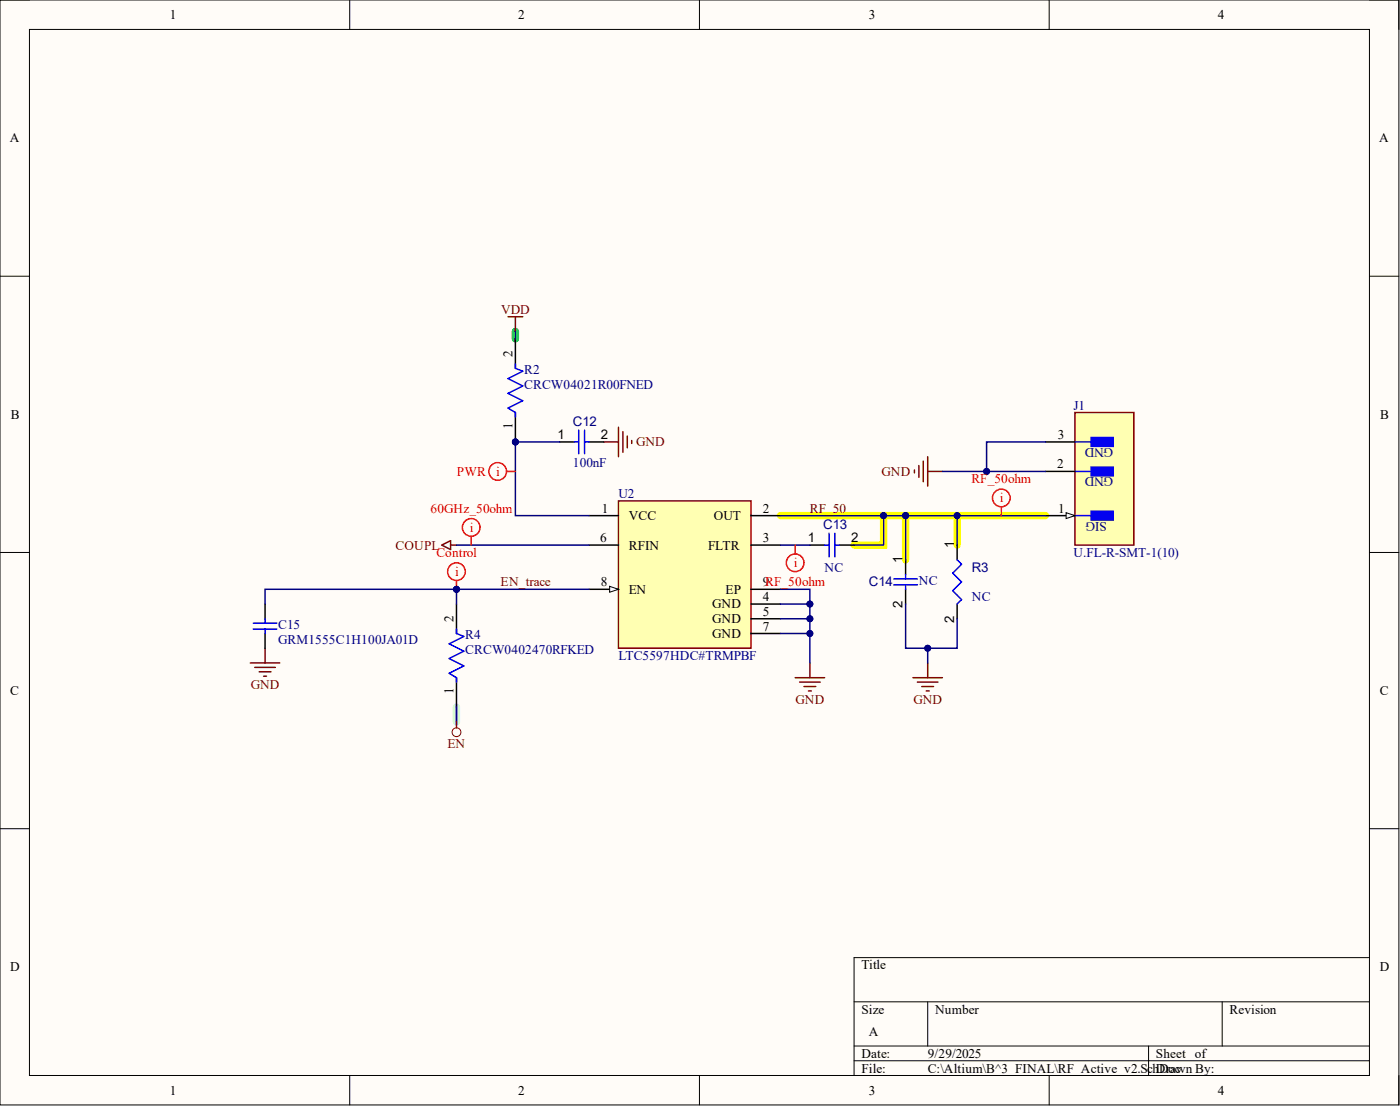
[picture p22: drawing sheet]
<svg xmlns="http://www.w3.org/2000/svg" width="241mm" height="190mm" viewBox="0 0 241 190" stroke-linecap="round" stroke-linejoin="round" font-family="sans-serif">
<defs><g id="words">
<g font-size="2.3">
<text x="29.3" y="3.3">1</text>
<text x="89.3" y="3.3">2</text>
<text x="149.7" y="3.3">3</text>
<text x="209.9" y="3.3">4</text>
<text x="1.7" y="24.5">A</text>
<text x="237.7" y="24.5">A</text>
<text x="88.3" y="61.4" transform="rotate(-90 88.3 61.4)">2</text>
<text x="1.9" y="72.1">B</text>
<text x="88.3" y="73.9" transform="rotate(-90 88.3 73.9)">1</text>
<text x="96.1" y="75.6">1</text>
<text x="103.6" y="75.6">2</text>
<text x="182.3" y="75.6">3</text>
<text x="237.9" y="72.1">B</text>
<text x="182.2" y="80.7">2</text>
<text x="103.7" y="88.3">1</text>
<text x="108.4" y="89.6">VCC</text>
<text x="123" y="89.6">OUT</text>
<text x="131.5" y="88.3">2</text>
<text x="182.4" y="88.3">1</text>
<text x="103.5" y="93.4">6</text>
<text x="108.4" y="94.6">RFIN</text>
<text x="122.1" y="94.6">FLTR</text>
<text x="131.5" y="93.4">3</text>
<text x="139.3" y="93.4">1</text>
<text x="146.7" y="93.4">2</text>
<text x="164.5" y="94.4" transform="rotate(-90 164.5 94.4)">1</text>
<text x="103.6" y="101">8</text>
<text x="131.5" y="101">9RF_50ohm</text>
<text x="155.6" y="96.9" transform="rotate(-90 155.6 96.9)">1</text>
<text x="78.2" y="107.1" transform="rotate(-90 78.2 107.1)">2</text>
<text x="108.4" y="102.3">EN</text>
<text x="122.8" y="104.8">GND</text>
<text x="122.8" y="107.3">GND</text>
<text x="125" y="102.3">EP</text>
<text x="131.5" y="103.5">4</text>
<text x="131.5" y="106.1">5</text>
<text x="155.6" y="104.7" transform="rotate(-90 155.6 104.7)">2</text>
<text x="164.5" y="107.3" transform="rotate(-90 164.5 107.3)">2</text>
<text x="122.8" y="109.9">GND</text>
<text x="131.5" y="108.6">7</text>
<text x="1.8" y="119.7">C</text>
<text x="78.2" y="119.6" transform="rotate(-90 78.2 119.6)">1</text>
<text x="237.8" y="119.7">C</text>
<text x="1.8" y="167.3">D</text>
<text x="148.5" y="167">Title</text>
<text x="237.8" y="167.3">D</text>
<text x="148.5" y="174.6">Size</text>
<text x="149.7" y="178.4">A</text>
<text x="161.2" y="174.6">Number</text>
<text x="211.9" y="174.6">Revision</text>
<text x="148.5" y="182.2">Date:</text>
<text x="148.5" y="184.7">File:</text>
<text x="159.9" y="182.2">9/29/2025</text>
<text x="159.9" y="184.7">C:\Altium\B^3_FINAL\RF_Active_v2.SchDrawn By:</text>
<text x="199.2" y="182.2">Sheet of</text>
<text x="199.8" y="184.7">Doc</text>
<text x="29.3" y="188.5">1</text>
<text x="89.3" y="188.5">2</text>
<text x="149.7" y="188.5">3</text>
<text x="209.9" y="188.5">4</text>
</g>
<g font-size="2.3" fill="#810000">
<text x="86.4" y="54">VDD</text>
<text x="109.6" y="76.9">GND</text>
<text x="151.9" y="82">GND</text>
<text x="139.6" y="88.3">RF_50</text>
<text x="68.2" y="94.6">COUPL</text>
<text x="86.3" y="101">EN_trace</text>
<text x="43.2" y="118.8">GND</text>
<text x="137.1" y="121.3">GND</text>
<text x="157.4" y="121.3">GND</text>
<text x="77.2" y="128.9">EN</text>
</g>
<g font-size="2.3" fill="#000081">
<text x="90.4" y="64.5">R2</text>
<text x="90.4" y="67">CRCW04021R00FNED</text>
<text x="185" y="70.5">J1</text>
<text x="98.7" y="73.3">C12</text>
<text x="191.9" y="77.1" transform="rotate(-180 191.9 77.1)">GND</text>
<text x="98.7" y="80.4">100nF</text>
<text x="191.9" y="82.2" transform="rotate(-180 191.9 82.2)">GND</text>
<text x="106.6" y="85.8">U2</text>
<text x="190.8" y="89.8" transform="rotate(-180 190.8 89.8)">SIG</text>
<text x="141.9" y="91.1">C13</text>
<text x="185" y="95.9">U.FL-R-SMT-1(10)</text>
<text x="142.1" y="98.5">NC</text>
<text x="149.7" y="101">C14</text>
<text x="158.4" y="100.7">NC</text>
<text x="167.5" y="98.5">R3</text>
<text x="167.5" y="103.5">NC</text>
<text x="48" y="108.4">C15</text>
<text x="48" y="110.9">GRM1555C1H100JA01D</text>
<text x="80.2" y="110.1">R4</text>
<text x="80.2" y="112.7">CRCW0402470RFKED</text>
<text x="106.6" y="113.7">LTC5597HDC#TRMPBF</text>
</g>
<g font-size="2.3" fill="#f00">
<text x="78.8" y="82">PWR</text>
<text x="85.5" y="82">i</text>
<text x="167.4" y="83.2">RF_50ohm</text>
<text x="74.2" y="88.3">60GHz_50ohm</text>
<text x="172.3" y="86.5">i</text>
<text x="75.2" y="95.9">Control</text>
<text x="81" y="91.6">i</text>
<text x="78.4" y="99.2">i</text>
<text x="136.8" y="97.7">i</text>
</g>
</g></defs>
<path d="M0 0h241.1v190.3h-241.1z" fill-rule="evenodd" fill="#fffcf8"/>
<path d="M0 0h241.1v190.3h-241.1z" fill="none" stroke="#000" stroke-width=".17"/>
<path d="M5.1 5.1h230.9v180.1h-230.9z" fill-rule="evenodd" fill="#fffcf8"/>
<g fill="none" stroke="#000" stroke-width=".17">
<path d="M0 0h5.1M60.3 0v5.1M120.6 0v5.1M180.8 0v5.1M236 0h5.1v5.1M5.1 5.1h230.9v180.1h-230.9zM0 47.6h5.1M236 47.6h5.1M0 95.2h5.1M236 95.2h5.1M0 142.7h5.1M236 142.7h5.1"/>
<path d="M147.2 172.6h88.8M159.9 172.6v7.6M210.7 172.6v7.6M236 164.9h-88.8v20.3M60.3 185.2v5.1M120.6 185.2v5.1M147.2 180.2h88.8M147.2 182.7h88.8M180.8 185.2v5.1M198 180.2v5M241.1 185.2v5.1"/>
</g>
<path d="M88.8 57.1v1.3" fill="none" stroke="#00cd00" stroke-width="1.3"/>
<path d="M78.7 121.8v2.5" fill="none" stroke="#6effff" stroke-width="1.3"/>
<path d="M134.5 88.8h21.6M152.3 88.8v5.1h-5.1M156.1 88.8h24.1M156.1 88.8v7.6M165 88.8v5.1" fill="none" stroke="#ff0" stroke-width="1.3"/>
<path d="M106.6 86.3h22.8v25.4h-22.8z" fill-rule="evenodd" fill="#ffffb2"/>
<path d="M106.6 86.3h22.8v25.4h-22.8z" fill="none" stroke="#810000" stroke-width=".25"/>
<path d="M101.5 88.8h5.1M101.5 101.5h5.1" fill="none" stroke="#000" stroke-width=".25"/>
<path d="M105.1 101l1.5 .5-1.5 .5z" fill="#f8fcff"/>
<path d="M105.1 101l1.5 .5-1.5 .5z" fill="none" stroke="#000" stroke-width=".17"/>
<g fill="none" stroke="#000" stroke-width=".25">
<path d="M101.5 93.9h5.1M129.4 93.9h5.1M129.4 88.8h5.1M139.6 93.9h2.5M144.7 93.9h2.5M156.1 96.4v2.6M165 93.9v2.5M129.4 101.5h5.1M129.4 104h5.1M129.4 106.6h5.1M129.4 109.1h5.1M156.1 101.5v2.5"/>
<path d="M165 104v2.6"/>
</g>
<g fill="none" stroke="#810000" stroke-width=".25">
<path d="M87.6 54.6h2.5M88.8 54.6v2.5M104.1 76.1h2.5M106.6 73.6v5.1M107.4 74.3v3.6M108.1 75.1v2M108.9 75.9v.5M76.1 93.9l1.6-.8v1.5zM77.7 93.9h1M43.1 114.2h5.1M43.9 115h3.6M44.7 115.7h2"/>
<path d="M45.4 116.5h.5M45.7 111.7v2.5M137.1 116.7h5M137.8 117.5h3.6M138.6 118.3h2M139.3 119h.5M139.6 114.2v2.5M157.4 116.7h5M158.1 117.5h3.6M158.9 118.3h2M159.6 119h.5M159.9 114.2v2.5"/>
</g>
<path d="M142.1 93.9h.8M142.9 91.9v4M143.9 91.9v4M143.9 93.9h.8M154.1 99.7h4M156.1 99v.7M165 96.4l.7 .8-1.5 1.5 1.5 1.5-1.5 1.6 1.5 1.5-.7 .7M154.1 100.7h4M156.1 100.7v.8" fill="none" stroke="#00f" stroke-width=".25"/>
<circle cx="88.8" cy="76.1" r=".51" fill="#000081"/>
<circle cx="88.8" cy="76.1" r=".51" fill="none" stroke="#000081" stroke-width=".17"/>
<path d="M88.8 71v5.1" fill="none" stroke="#000" stroke-width=".25"/>
<circle cx="88.8" cy="76.1" r=".51" fill="#000081"/>
<circle cx="88.8" cy="76.1" r=".51" fill="none" stroke="#000081" stroke-width=".17"/>
<path d="M88.8 58.4v5M96.4 76.1h2.6M101.5 76.1h2.6M45.7 104v2.6M45.7 109.1v2.6M78.7 104v5.1M78.7 116.7v5.1" fill="none" stroke="#000" stroke-width=".25"/>
<path d="M88.8 62.7v.7l1.3 .5-2.5 1.3 2.5 1.3-2.5 1.3 2.5 1.2-2.5 1.3 1.2 .7v.8M99 76.1h.7M99.7 74.1v4.1M100.8 74.1v4.1M100.8 76.1h.7M43.7 107.3h4M43.7 108.4h4M45.7 106.6v.7M45.7 108.4v.7M78.7 108.4v.7l1.2 .5-2.5 1.3 2.5 1.3-2.5 1.2 2.5 1.3-2.5 1.3 1.3 .7v.8" fill="none" stroke="#00f" stroke-width=".25"/>
<path d="M185.3 71h10.1v22.9h-10.1z" fill-rule="evenodd" fill="#ffffb2"/>
<path d="M185.3 71h10.1v22.9h-10.1z" fill="none" stroke="#810000" stroke-width=".25"/>
<path d="M188.1 88.1h3.8v1.5h-3.8z" fill-rule="evenodd" fill="#00f"/>
<path d="M185.3 88.8h4.3M188.1 88.1h3.8v1.5h-3.8z" fill="none" stroke="#00f" stroke-width=".25"/>
<path d="M188.1 80.4h3.8v1.6h-3.8z" fill-rule="evenodd" fill="#00f"/>
<path d="M185.3 81.2h4.3M188.1 80.4h3.8v1.6h-3.8z" fill="none" stroke="#00f" stroke-width=".25"/>
<path d="M188.1 75.4h3.8v1.5h-3.8z" fill-rule="evenodd" fill="#00f"/>
<path d="M185.3 76.1h4.3M188.1 75.4h3.8v1.5h-3.8z" fill="none" stroke="#00f" stroke-width=".25"/>
<path d="M180.2 88.8h5.1" fill="none" stroke="#000" stroke-width=".25"/>
<path d="M183.8 88.3l1.5 .5-1.5 .5z" fill="#f8fcff"/>
<path d="M183.8 88.3l1.5 .5-1.5 .5z" fill="none" stroke="#000" stroke-width=".17"/>
<path d="M180.2 76.1h5.1M180.2 81.2h5.1" fill="none" stroke="#000" stroke-width=".25"/>
<path d="M159.1 79.4v3.6M159.9 78.7v5M157.6 80.9v.6M158.4 80.2v2M159.9 81.2h2.5" fill="none" stroke="#810000" stroke-width=".25"/>
<path d="M88.8 57.1v1.3M88.8 76.1v12.7h12.7" fill="none" stroke="#000081" stroke-width=".25"/>
<circle cx="88.8" cy="76.1" r=".51" fill="#000081"/>
<circle cx="88.8" cy="76.1" r=".51" fill="none" stroke="#000081" stroke-width=".17"/>
<path d="M78.7 93.9h22.8M134.5 104h5.1v10.2M78.7 121.8v2.5" fill="none" stroke="#000081" stroke-width=".25"/>
<circle cx="139.6" cy="104" r=".51" fill="#000081"/>
<circle cx="139.6" cy="104" r=".51" fill="none" stroke="#000081" stroke-width=".17"/>
<circle cx="139.6" cy="106.6" r=".51" fill="#000081"/>
<circle cx="139.6" cy="106.6" r=".51" fill="none" stroke="#000081" stroke-width=".17"/>
<circle cx="139.6" cy="109.1" r=".51" fill="#000081"/>
<circle cx="139.6" cy="109.1" r=".51" fill="none" stroke="#000081" stroke-width=".17"/>
<path d="M134.5 106.6h5.1" fill="none" stroke="#000081" stroke-width=".25"/>
<circle cx="139.6" cy="106.6" r=".51" fill="#000081"/>
<circle cx="139.6" cy="106.6" r=".51" fill="none" stroke="#000081" stroke-width=".17"/>
<path d="M134.5 109.1h5.1" fill="none" stroke="#000081" stroke-width=".25"/>
<circle cx="139.6" cy="109.1" r=".51" fill="#000081"/>
<circle cx="139.6" cy="109.1" r=".51" fill="none" stroke="#000081" stroke-width=".17"/>
<path d="M156.1 104v7.7h8.9v-5.1" fill="none" stroke="#000081" stroke-width=".25"/>
<circle cx="159.9" cy="111.7" r=".51" fill="#000081"/>
<circle cx="159.9" cy="111.7" r=".51" fill="none" stroke="#000081" stroke-width=".17"/>
<path d="M159.9 111.7v2.5" fill="none" stroke="#000081" stroke-width=".25"/>
<circle cx="159.9" cy="111.7" r=".51" fill="#000081"/>
<circle cx="159.9" cy="111.7" r=".51" fill="none" stroke="#000081" stroke-width=".17"/>
<path d="M134.5 88.8h21.6" fill="none" stroke="#000081" stroke-width=".25"/>
<circle cx="152.3" cy="88.8" r=".51" fill="#000081"/>
<circle cx="152.3" cy="88.8" r=".51" fill="none" stroke="#000081" stroke-width=".17"/>
<circle cx="156.1" cy="88.8" r=".51" fill="#000081"/>
<circle cx="156.1" cy="88.8" r=".51" fill="none" stroke="#000081" stroke-width=".17"/>
<path d="M134.5 93.9h5.1M152.3 88.8v5.1h-5.1" fill="none" stroke="#000081" stroke-width=".25"/>
<circle cx="152.3" cy="88.8" r=".51" fill="#000081"/>
<circle cx="152.3" cy="88.8" r=".51" fill="none" stroke="#000081" stroke-width=".17"/>
<path d="M134.5 101.5h5.1v2.5" fill="none" stroke="#000081" stroke-width=".25"/>
<circle cx="139.6" cy="104" r=".51" fill="#000081"/>
<circle cx="139.6" cy="104" r=".51" fill="none" stroke="#000081" stroke-width=".17"/>
<path d="M88.8 76.1h7.6" fill="none" stroke="#000081" stroke-width=".25"/>
<circle cx="88.8" cy="76.1" r=".51" fill="#000081"/>
<circle cx="88.8" cy="76.1" r=".51" fill="none" stroke="#000081" stroke-width=".17"/>
<path d="M156.1 88.8v7.6" fill="none" stroke="#000081" stroke-width=".25"/>
<circle cx="156.1" cy="88.8" r=".51" fill="#000081"/>
<circle cx="156.1" cy="88.8" r=".51" fill="none" stroke="#000081" stroke-width=".17"/>
<path d="M165 88.8v5.1" fill="none" stroke="#000081" stroke-width=".25"/>
<circle cx="165" cy="88.8" r=".51" fill="#000081"/>
<circle cx="165" cy="88.8" r=".51" fill="none" stroke="#000081" stroke-width=".17"/>
<path d="M156.1 88.8h24.1" fill="none" stroke="#000081" stroke-width=".25"/>
<circle cx="156.1" cy="88.8" r=".51" fill="#000081"/>
<circle cx="156.1" cy="88.8" r=".51" fill="none" stroke="#000081" stroke-width=".17"/>
<circle cx="165" cy="88.8" r=".51" fill="#000081"/>
<circle cx="165" cy="88.8" r=".51" fill="none" stroke="#000081" stroke-width=".17"/>
<path d="M162.4 81.2h17.8" fill="none" stroke="#000081" stroke-width=".25"/>
<circle cx="170" cy="81.2" r=".51" fill="#000081"/>
<circle cx="170" cy="81.2" r=".51" fill="none" stroke="#000081" stroke-width=".17"/>
<path d="M180.2 76.1h-10.2v5.1" fill="none" stroke="#000081" stroke-width=".25"/>
<circle cx="170" cy="81.2" r=".51" fill="#000081"/>
<circle cx="170" cy="81.2" r=".51" fill="none" stroke="#000081" stroke-width=".17"/>
<g fill="none" stroke="#f00" stroke-width=".25">
<path d="M78.7 100v1.5M81.2 92.4v1.5M87.3 81.2h1.5M172.6 87.3v1.5"/>
<circle cx="78.7" cy="98.5" r="1.52"/>
<circle cx="81.2" cy="90.8" r="1.52"/>
<circle cx="85.8" cy="81.2" r="1.52"/>
<circle cx="172.6" cy="85.8" r="1.52"/>
</g>
<circle cx="78.7" cy="101.5" r=".51" fill="#000081"/>
<circle cx="78.7" cy="101.5" r=".51" fill="none" stroke="#000081" stroke-width=".17"/>
<g fill="none" stroke="#f00" stroke-width=".25">
<path d="M137.1 93.9v1.5"/>
<circle cx="137.1" cy="96.9" r="1.52"/>
</g>
<path d="M45.7 104v-2.5h33v2.5" fill="none" stroke="#000081" stroke-width=".25"/>
<circle cx="78.7" cy="101.5" r=".51" fill="#000081"/>
<circle cx="78.7" cy="101.5" r=".51" fill="none" stroke="#000081" stroke-width=".17"/>
<circle cx="78.7" cy="126.1" r=".76" fill="none" stroke="#810000" stroke-width=".17"/>
<path d="M78.7 124.3v1.1" fill="none" stroke="#810000" stroke-width=".25"/>
<path d="M78.7 101.5h22.8" fill="none" stroke="#000081" stroke-width=".25"/>
<circle cx="78.7" cy="101.5" r=".51" fill="#000081"/>
<circle cx="78.7" cy="101.5" r=".51" fill="none" stroke="#000081" stroke-width=".17"/>
<use href="#words"/>
</svg>
